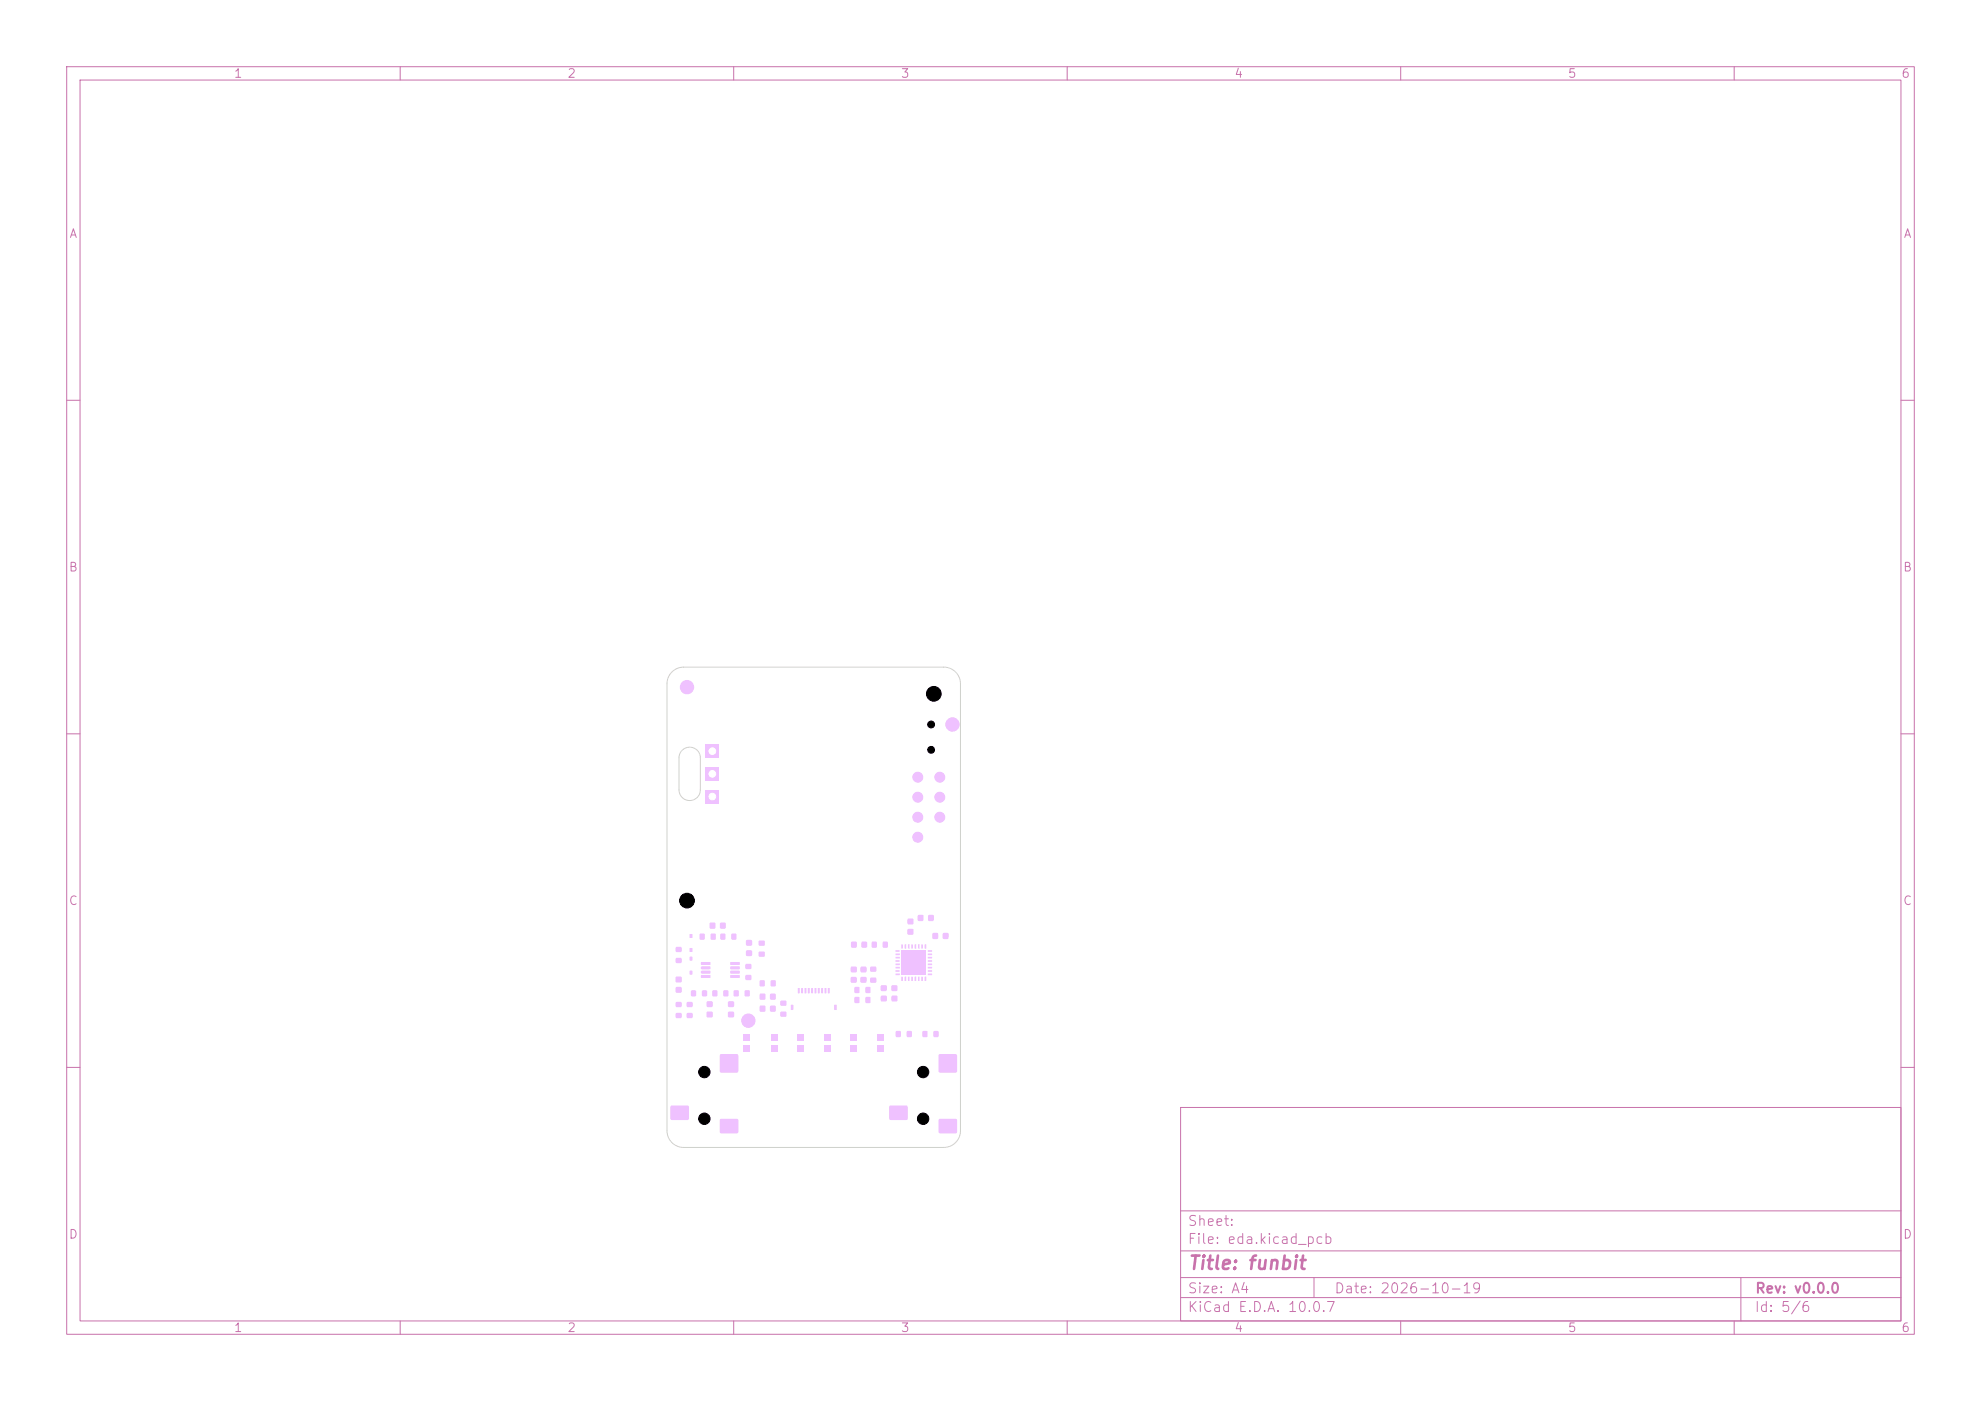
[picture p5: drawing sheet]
<svg xmlns="http://www.w3.org/2000/svg" width="297mm" height="210mm" viewBox="0 0 297 210" stroke-linecap="round" stroke-linejoin="round" font-family="sans-serif">
<defs><g id="words">
<text font-size="2" fill="#c872ab" x="178" y="190.8">Title: funbit</text>
<g font-size="1.5" fill="#c872ab">
<text x="178" y="184.1">Sheet:</text>
<text x="178" y="186.8">File: eda.kicad_pcb</text>
<text x="178" y="197">KiCad E.D.A. 10.0.7</text>
<text x="178" y="194.2">Size: A4</text>
<text x="200" y="194.2">Date: 2026-10-19</text>
<text x="263" y="197">Id: 5/6</text>
<text x="263" y="194.2">Rev: v0.0.0</text>
</g>
<g font-size="1.3" fill="#c872ab">
<text x="35" y="12">1</text>
<text x="85" y="12">2</text>
<text x="135" y="12">3</text>
<text x="185" y="12">4</text>
<text x="235" y="12">5</text>
<text x="285" y="12">6</text>
<text x="10.3" y="36">A</text>
<text x="285.3" y="36">A</text>
<text x="10.2" y="86">B</text>
<text x="285.2" y="86">B</text>
<text x="10.2" y="136">C</text>
<text x="285.2" y="136">C</text>
<text x="10.2" y="186">D</text>
<text x="285.2" y="186">D</text>
<text x="35" y="200">1</text>
<text x="85" y="200">2</text>
<text x="135" y="200">3</text>
<text x="185" y="200">4</text>
<text x="235" y="200">5</text>
<text x="285" y="200">6</text>
</g>
</g></defs>
<g fill="none" stroke="#c872ab" stroke-width=".15">
<path d="M10 10h277v190h-277zM12 12h273v186h-273zM60 10v2M110 10v2M160 10v2M210 10v2M260 10v2M10 60h2M285 60h2M10 110h2M285 110h2M10 160h2"/>
<path d="M177 166h108v32h-108zM285 160h2M60 198v2M110 198v2M160 198v2M177 194.5h108M177 191.5h108M177 187.5h108M177 181.5h108M197 191.5v3M210 198v2M260 198v2"/>
<path d="M261 191.5v6.5"/>
</g>
<g fill="#efc1ff" stroke="#efc1ff" stroke-width=".15">
<circle cx="137.6" cy="122.5" r=".75"/>
<circle cx="140.9" cy="119.5" r=".75"/>
</g>
<g fill="#efc1ff">
<path d="M139.8 139.9h.8v.8h-.8z"/>
<path d="M141.4 139.9h.8v.8h-.8z"/>
<path d="M127.6 146.5h.8v.8h-.8z"/>
<path d="M127.6 144.9h.8v.8h-.8z"/>
<path d="M137.6 137.2h.8v.8h-.8z"/>
<path d="M139.2 137.2h.8v.8h-.8z"/>
</g>
<circle cx="103" cy="103" r="1" fill="#efc1ff" stroke="#efc1ff" stroke-width=".15"/>
<g fill="#efc1ff">
<path d="M113.9 150.8h.8v.8h-.8z"/>
<path d="M115.5 150.8h.8v.8h-.8z"/>
<path d="M105.8 115h2v2h-2z"/>
<path d="M103 151.9h.8v.7h-.8z"/>
<path d="M103 150.2h.8v.7h-.8z"/>
</g>
<circle cx="137.6" cy="119.5" r=".75" fill="#efc1ff" stroke="#efc1ff" stroke-width=".15"/>
<g fill="#efc1ff">
<path d="M128.1 149.5h.7v.8h-.7z"/>
<path d="M129.8 149.5h.7v.8h-.7z"/>
<path d="M119.6 148.1h.3v.8h-.3z"/>
<path d="M120.1 148.1h.3v.8h-.3z"/>
<path d="M120.6 148.1h.3v.8h-.3z"/>
<path d="M121.1 148.1h.3v.8h-.3z"/>
<path d="M121.6 148.1h.3v.8h-.3z"/>
<path d="M122.1 148.1h.3v.8h-.3z"/>
<path d="M122.6 148.1h.3v.8h-.3z"/>
<path d="M123.1 148.1h.3v.8h-.3z"/>
<path d="M123.6 148.1h.3v.8h-.3z"/>
<path d="M124.1 148.1h.3v.8h-.3z"/>
<path d="M118.6 150.6l.3 .1v.7l-.3-.1z"/>
<path d="M125.1 150.6l.3 .1v.7l-.3-.1z"/>
<path d="M111.7 148.5h.7v.8h-.7z"/>
<path d="M110 148.5h.7v.8h-.7z"/>
<path d="M123.6 155h.9v1h-.9z"/>
<path d="M123.6 156.6h.9v1h-.9z"/>
<path d="M119.5 156.6h.9v1h-.9z"/>
<path d="M119.5 155h.9v1h-.9z"/>
<path d="M101.3 151.9h.9v.7h-.9z"/>
<path d="M101.3 150.2h.9v.7h-.9z"/>
<path d="M101.3 142h.9v.7h-.9z"/>
<path d="M101.3 143.6h.9v.7h-.9z"/>
<path d="M117 150h.9v.7h-.9z"/>
<path d="M117 151.7h.9v.7h-.9z"/>
<path d="M105.1 144.2h1.4v.4h-1.4z"/>
<path d="M105.1 144.9h1.4v.3l-1.4 .1z"/>
<path d="M105.1 145.5h1.4v.4h-1.4z"/>
<path d="M105.1 146.2h1.4v.3l-1.4 .1z"/>
<path d="M109.5 146.2h1.4v.3l-1.4 .1z"/>
<path d="M109.5 145.5h1.4v.4h-1.4z"/>
<path d="M109.5 144.9h1.4v.3l-1.4 .1z"/>
<path d="M109.5 144.2h1.4v.4h-1.4z"/>
</g>
<circle cx="112.2" cy="153" r="1" fill="#efc1ff" stroke="#efc1ff" stroke-width=".15"/>
<g fill="#efc1ff">
<path d="M105.8 118.4h2v2h-2z"/>
<path d="M129.1 144.9h.8v.8h-.8z"/>
<path d="M129.1 146.5h.8v.8h-.8z"/>
<path d="M127.6 141.2h.8v.8h-.8z"/>
<path d="M129.2 141.2h.8v.8h-.8z"/>
<path d="M136 154.6h.7v.8h-.7z"/>
<path d="M134.3 154.6h.7v.8h-.7z"/>
<path d="M133.7 147.7h.8v.8h-.8z"/>
<path d="M133.7 149.3h.8v.8h-.8z"/>
</g>
<circle cx="142.8" cy="108.6" r="1" fill="#efc1ff" stroke="#efc1ff" stroke-width=".15"/>
<g fill="#efc1ff">
<path d="M130.7 141.2h.7v.8h-.7z"/>
<path d="M132.4 141.2h.7v.8h-.7z"/>
<path d="M101.3 148h.9v.8h-.9z"/>
<path d="M101.3 146.4h.9v.8h-.9z"/>
<path d="M103.4 140h.4v.6h-.4z"/>
<path d="M103.4 142.1h.4v.6h-.4z"/>
<path d="M115.6 155h.9v1h-.9z"/>
<path d="M115.6 156.6h.9v1h-.9z"/>
<path d="M111.5 156.6h.9v1h-.9z"/>
<path d="M111.5 155h.9v1h-.9z"/>
<path d="M105.8 111.6h2v2h-2z"/>
</g>
<circle cx="140" cy="104" r="1.1" fill="#efc1ff" stroke="#efc1ff" stroke-width=".15"/>
<g fill="#efc1ff">
<path d="M106.4 138.3h.8v.9h-.8z"/>
<path d="M108 138.3h.8v.9h-.8z"/>
<path d="M138.6 141.6h.3l-.1 .6h-.2z"/>
<path d="M138.1 141.6h.3l-.1 .6h-.2z"/>
<path d="M137.6 141.6h.3l-.1 .6h-.2z"/>
<path d="M137.1 141.6h.3l-.1 .6h-.2z"/>
<path d="M136.6 141.6h.3l-.1 .6h-.2z"/>
<path d="M136.1 141.6h.3l-.1 .6h-.2z"/>
<path d="M135.6 141.6h.3l-.1 .6h-.2z"/>
<path d="M135.1 141.6h.3l-.1 .6h-.2z"/>
<path d="M134.3 142.4h.6v.2l-.6 .1z"/>
<path d="M134.3 142.9h.6v.2l-.6 .1z"/>
<path d="M134.3 143.4h.6v.2l-.6 .1z"/>
<path d="M134.3 143.9h.6v.2l-.6 .1z"/>
<path d="M134.3 144.4h.6v.2l-.6 .1z"/>
<path d="M134.3 144.9h.6v.2l-.6 .1z"/>
<path d="M134.3 145.4h.6v.2l-.6 .1z"/>
<path d="M134.3 145.9h.6v.2l-.6 .1z"/>
<path d="M135.1 146.4h.3l-.1 .6h-.2z"/>
<path d="M135.6 146.4h.3l-.1 .6h-.2z"/>
<path d="M136.1 146.4h.3l-.1 .6h-.2z"/>
<path d="M136.6 146.4h.3l-.1 .6h-.2z"/>
<path d="M137.1 146.4h.3l-.1 .6h-.2z"/>
<path d="M137.6 146.4h.3l-.1 .6h-.2z"/>
<path d="M138.1 146.4h.3l-.1 .6h-.2z"/>
<path d="M138.6 146.4h.3l-.1 .6h-.2z"/>
<path d="M139.1 145.9h.6v.2l-.6 .1z"/>
<path d="M139.1 145.4h.6v.2l-.6 .1z"/>
<path d="M139.1 144.9h.6v.2l-.6 .1z"/>
<path d="M139.1 144.4h.6v.2l-.6 .1z"/>
<path d="M139.1 143.9h.6v.2l-.6 .1z"/>
<path d="M139.1 143.4h.6v.2l-.6 .1z"/>
<path d="M139.1 142.9h.6v.2l-.6 .1z"/>
<path d="M139.1 142.4h.6v.2l-.6 .1z"/>
<path d="M135.2 142.5h3.6v3.6h-3.6z"/>
<path d="M136.1 139.3h.8v.8h-.8z"/>
<path d="M136.1 137.7h.8v.8h-.8z"/>
<path d="M109.2 150.1h.8v.8h-.8z"/>
<path d="M109.2 151.7h.8v.8h-.8z"/>
<path d="M132.1 147.7h.8v.8h-.8z"/>
<path d="M132.1 149.3h.8v.8h-.8z"/>
<path d="M106 150.1h.8v.8h-.8z"/>
<path d="M106 151.7h.8v.8h-.8z"/>
<path d="M130.5 144.9h.8v.7h-.8z"/>
<path d="M130.5 146.6h.8v.7h-.8z"/>
<path d="M103.4 143.4h.4v.6h-.4z"/>
<path d="M103.4 145.5h.4v.6h-.4z"/>
<path d="M128.1 148h.7v.8h-.7z"/>
<path d="M129.8 148h.7v.8h-.7z"/>
</g>
<g fill="#efc1ff" stroke="#efc1ff" stroke-width=".15">
<circle cx="137.6" cy="125.5" r=".75"/>
<circle cx="140.9" cy="116.5" r=".75"/>
</g>
<g fill="#efc1ff">
<path d="M108.5 148.5h.7v.8h-.7z"/>
<path d="M106.8 148.5h.7v.8h-.7z"/>
<path d="M138.3 154.6h.7v.8h-.7z"/>
<path d="M140 154.6h.7v.8h-.7z"/>
<path d="M105.3 148.5h.7v.8h-.7z"/>
<path d="M103.6 148.5h.7v.8h-.7z"/>
<path d="M111.9 142.5h.8v.8h-.8z"/>
<path d="M111.9 140.9h.8v.8h-.8z"/>
</g>
<g fill="#efc1ff" stroke="#efc1ff" stroke-width=".15">
<circle cx="103" cy="135" r="1.1"/>
<circle cx="137.6" cy="116.5" r=".75"/>
</g>
<g fill="#efc1ff">
<path d="M108 140h.7v.8h-.7z"/>
<path d="M109.7 140h.7v.8h-.7z"/>
</g>
<g fill="#efc1ff" stroke="#efc1ff" stroke-width=".15">
<circle cx="138.4" cy="160.7" r=".85"/>
<circle cx="138.4" cy="167.7" r=".85"/>
</g>
<g fill="#efc1ff">
<path d="M140.8 167.8h2.6v2h-2.6z"/>
<path d="M140.8 158.1h2.6v2.6h-2.6z"/>
<path d="M133.4 165.8h2.6v2h-2.6z"/>
<path d="M113.9 149h.8v.8h-.8z"/>
<path d="M115.5 149h.8v.8h-.8z"/>
<path d="M111.8 144.5h.8v.7h-.8z"/>
<path d="M111.8 146.2h.8v.7h-.8z"/>
<path d="M131.6 155h.9v1h-.9z"/>
<path d="M131.6 156.6h.9v1h-.9z"/>
<path d="M127.5 156.6h.9v1h-.9z"/>
<path d="M127.5 155h.9v1h-.9z"/>
<path d="M113.8 141h.8v.7h-.8z"/>
<path d="M113.8 142.7h.8v.7h-.8z"/>
</g>
<circle cx="140.9" cy="122.5" r=".75" fill="#efc1ff" stroke="#efc1ff" stroke-width=".15"/>
<g fill="#efc1ff">
<path d="M104.9 140h.7v.8h-.7z"/>
<path d="M106.6 140h.7v.8h-.7z"/>
<path d="M115.6 147h.7v.8h-.7z"/>
<path d="M113.9 147h.7v.8h-.7z"/>
</g>
<g fill="#efc1ff" stroke="#efc1ff" stroke-width=".15">
<circle cx="105.6" cy="160.7" r=".85"/>
<circle cx="105.6" cy="167.7" r=".85"/>
</g>
<g fill="#efc1ff">
<path d="M108 167.8h2.6v2h-2.6z"/>
<path d="M108 158.1h2.6v2.6h-2.6z"/>
<path d="M100.6 165.8h2.6v2h-2.6z"/>
</g>
<g fill="#efc1ff" stroke="#efc1ff" stroke-width=".15">
<circle cx="139.6" cy="112.4" r=".51"/>
<circle cx="139.6" cy="108.6" r=".51"/>
</g>
<path d="M100.7 100.7a2.5 2.5 0 0 1 1.8-.7h39a2.5 2.5 0 0 1 2.5 2.5v67a2.5 2.5 0 0 1-2.5 2.5h-39a2.5 2.5 0 0 1-2.5-2.5v-67a2.5 2.5 0 0 1 .7-1.8zM102.3 112.5a1.6 1.6 0 0 1 1.7-.4 1.6 1.6 0 0 1 1 1.5v4.8a1.6 1.6 0 0 1-1.6 1.6 1.6 1.6 0 0 1-1.6-1.6v-4.9l.2-.6z" fill="none" stroke="#d0d2cd" stroke-width=".15"/>
<g fill="#fff" stroke="#fff" stroke-width=".15">
<circle cx="106.8" cy="116" r=".5"/>
<circle cx="106.8" cy="119.4" r=".5"/>
<circle cx="106.8" cy="112.6" r=".5"/>
</g>
<g fill="#000" stroke="#000" stroke-width=".15">
<circle cx="139.6" cy="108.6" r=".51"/>
<circle cx="139.6" cy="112.4" r=".51"/>
<circle cx="140" cy="104" r="1.1"/>
<circle cx="103" cy="135" r="1.1"/>
<circle cx="105.6" cy="167.7" r=".85"/>
<circle cx="105.6" cy="160.7" r=".85"/>
<circle cx="138.4" cy="167.7" r=".85"/>
<circle cx="138.4" cy="160.7" r=".85"/>
</g>
<use href="#words"/>
</svg>
